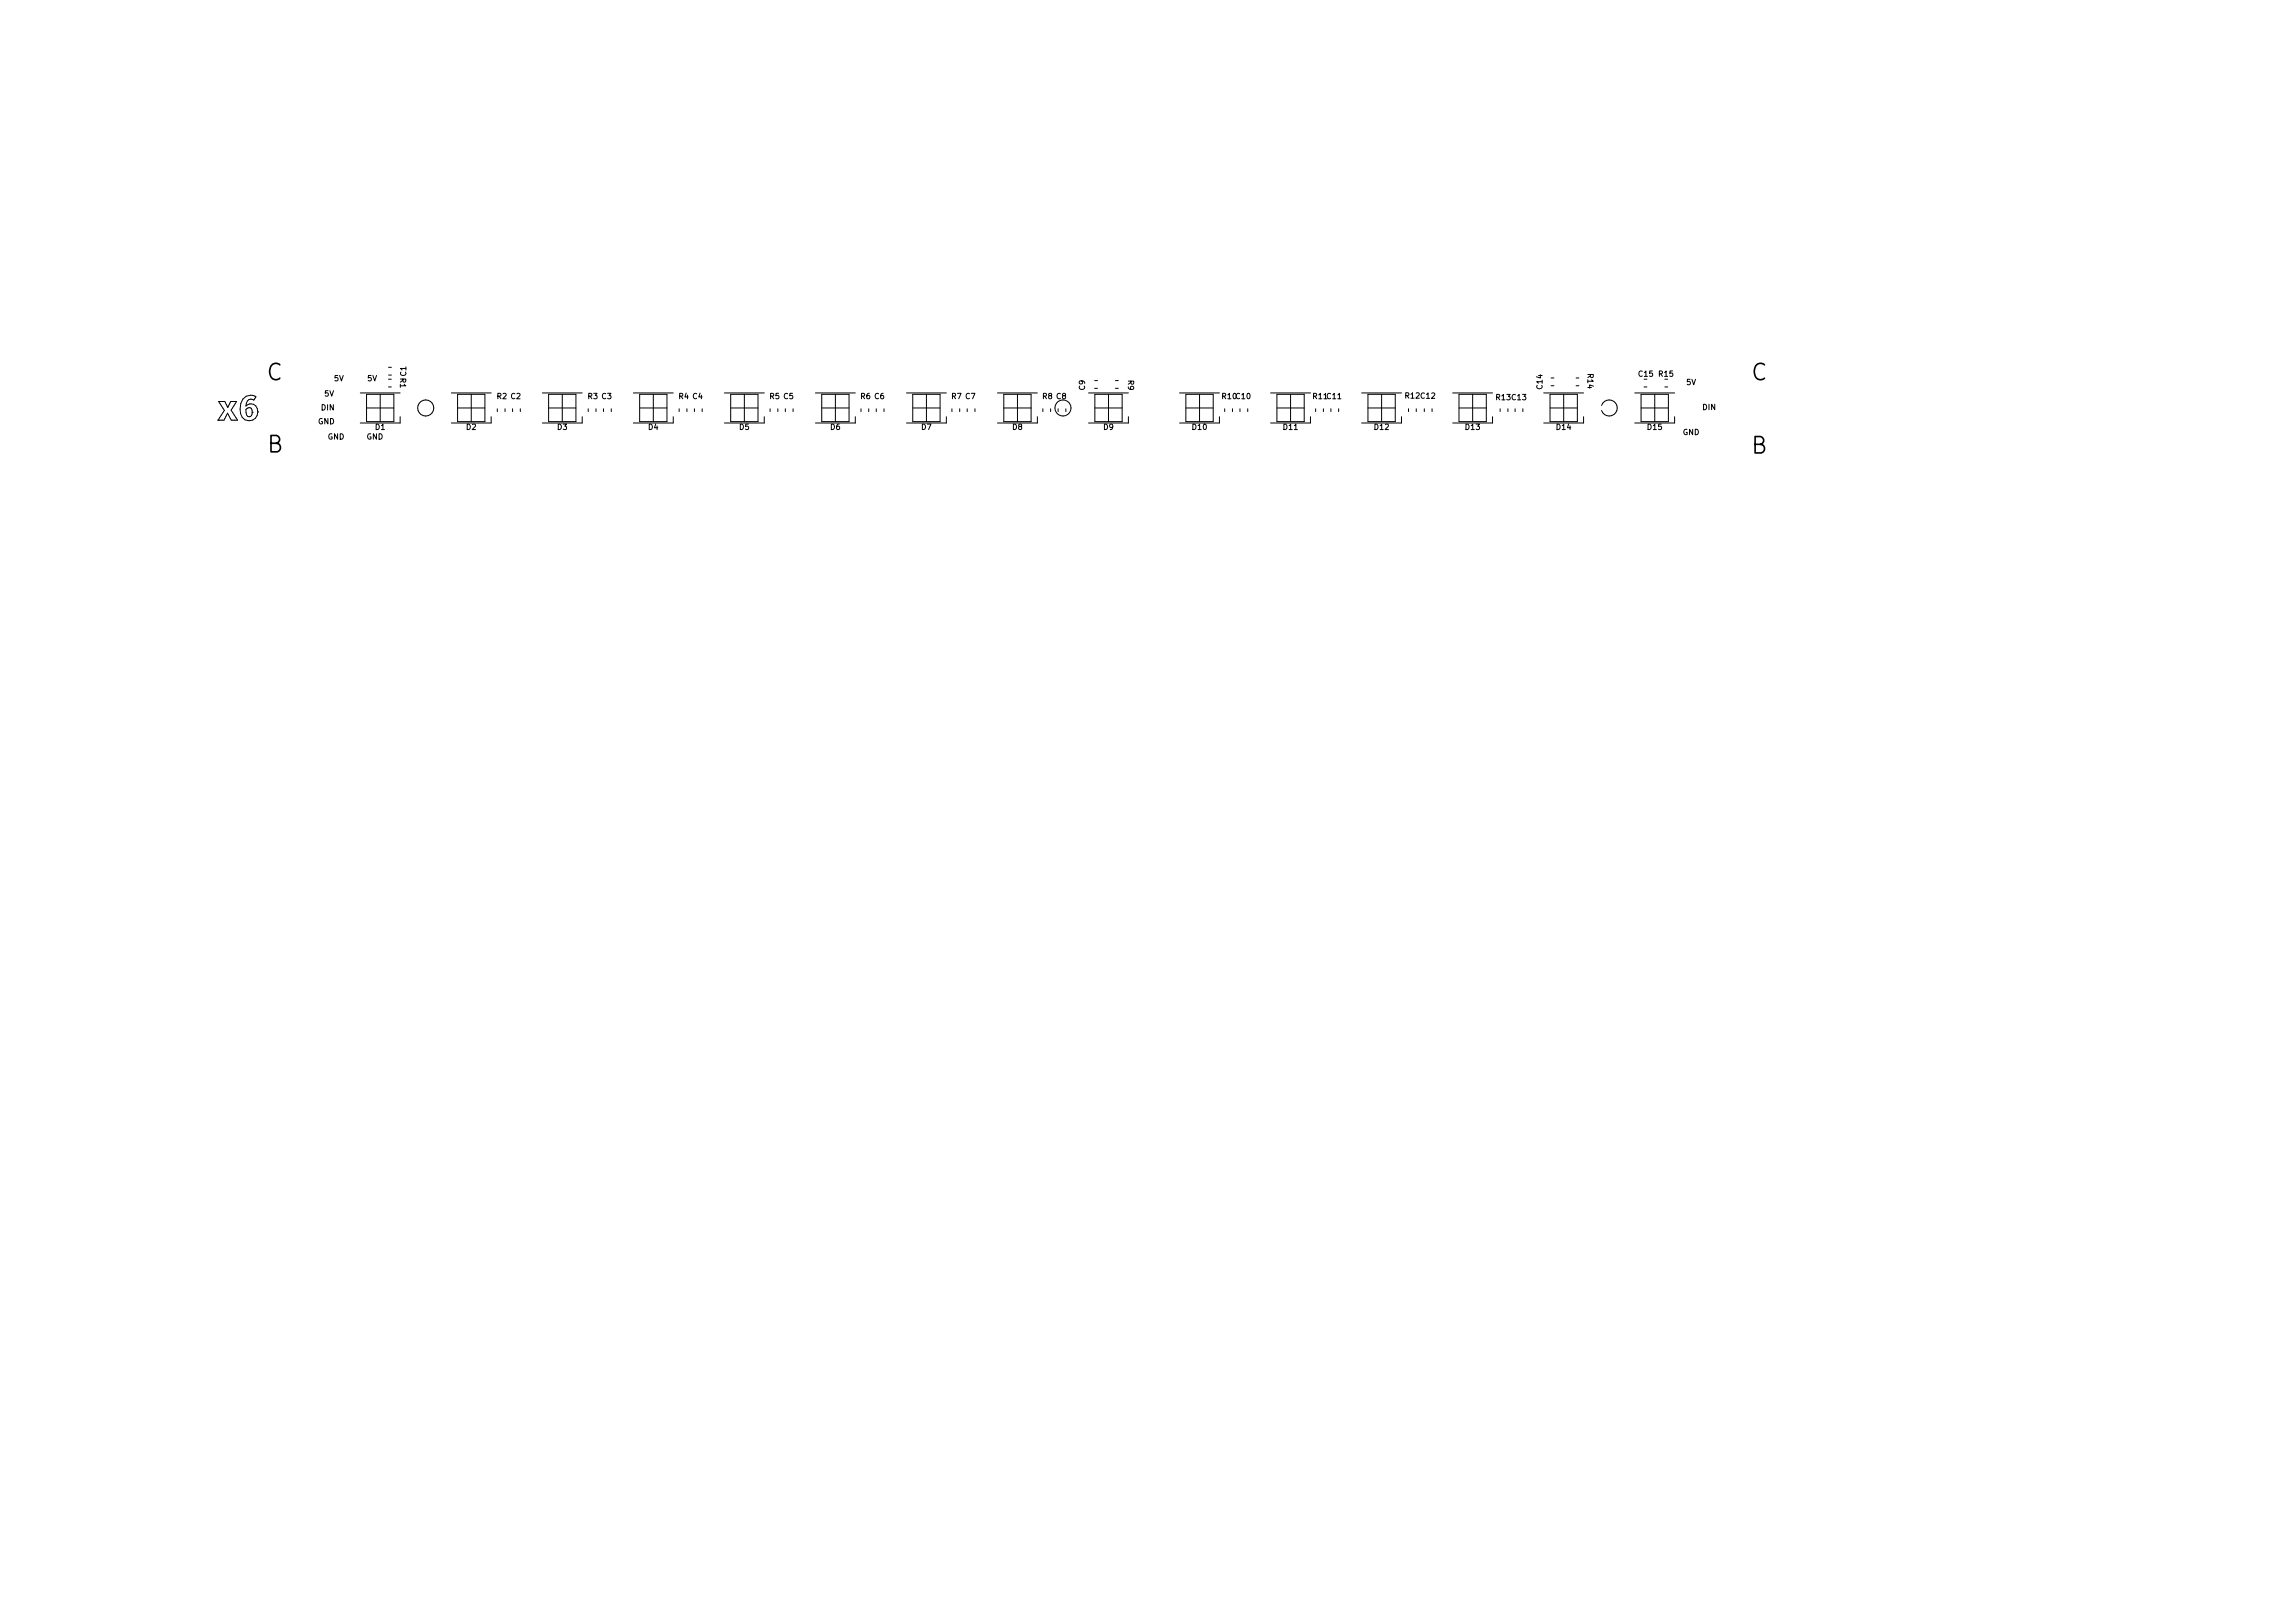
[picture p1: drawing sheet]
<svg xmlns="http://www.w3.org/2000/svg" width="420mm" height="297mm" viewBox="0 0 420 297" stroke-linecap="round" stroke-linejoin="round" font-family="sans-serif">
<defs><g id="words">
<g font-size="4.2">
<text x="48.8" y="69.6">C</text>
<text x="320.6" y="69.6">C</text>
<text x="48.9" y="82.8">B</text>
<text x="320.6" y="83">B</text>
</g>
<g font-size="1.4">
<text x="61.2" y="69.8">5V</text>
<text x="67.3" y="69.8">5V</text>
<text x="73.2" y="69.2" transform="rotate(90 73.2 69.2)">R1</text>
<text x="74.4" y="68.8" transform="rotate(-90 74.4 68.8)">C1</text>
<text x="198.6" y="71.4" transform="rotate(-90 198.6 71.4)">C9</text>
<text x="206.5" y="69.6" transform="rotate(90 206.5 69.6)">R9</text>
<text x="282.4" y="71.2" transform="rotate(-90 282.4 71.2)">C14</text>
<text x="290.6" y="68.5" transform="rotate(90 290.6 68.5)">R14</text>
<text x="300" y="68.9">C15</text>
<text x="303.7" y="68.9">R15</text>
<text x="308.7" y="70.5">5V</text>
<text x="58.2" y="77.6">GND</text>
<text x="58.8" y="75.1">DIN</text>
<text x="59.4" y="72.6">5V</text>
<text x="91" y="73">R2 C2</text>
<text x="107.6" y="73">R3 C3</text>
<text x="124.3" y="73">R4 C4</text>
<text x="140.9" y="73">R5 C5</text>
<text x="157.6" y="73">R6 C6</text>
<text x="174.2" y="73">R7 C7</text>
<text x="190.9" y="73">R8 C8</text>
<text x="223.8" y="73">R10C10</text>
<text x="240.4" y="73">R11C11</text>
<text x="257.3" y="72.9">R12 C12</text>
<text x="273.9" y="73.2">R13 C13</text>
<text x="311.7" y="75">DIN</text>
<text x="60" y="80.4">GND</text>
<text x="67.1" y="80.4">GND</text>
<text x="68.7" y="78.7">D1</text>
<text x="85.4" y="78.7">D2</text>
<text x="102" y="78.7">D3</text>
<text x="118.7" y="78.7">D4</text>
<text x="135.4" y="78.7">D5</text>
<text x="152" y="78.7">D6</text>
<text x="168.7" y="78.7">D7</text>
<text x="185.4" y="78.7">D8</text>
<text x="202" y="78.7">D9</text>
<text x="218.3" y="78.7">D10</text>
<text x="235" y="78.7">D11</text>
<text x="251.7" y="78.7">D12</text>
<text x="268.3" y="78.7">D13</text>
<text x="285" y="78.7">D14</text>
<text x="301.7" y="78.7">D15</text>
<text x="308.1" y="79.6">GND</text>
</g>
</g></defs>
<g fill="none" stroke="#000" stroke-width=".18">
<path d="M39.9 76.9h.1M40 73.5h1.2l.5 1.1 .5-1.1h1.1l-1 1.6 1.2 1.8h-1.2l-.6-1.3-.7 1.3h-1.1l1.2-1.8zM44.5 73a1.76 1.76 0 0 1 2.4-.4l-.4 .6-.3-.1a.82 .82 0 0 0-1.1 .7l-.1 .5a1.27 1.27 0 0 1 1.5-.3 1.27 1.27 0 0 1 .7 1.4 1.59 1.59 0 0 1-1.4 1.6 1.59 1.59 0 0 1-1.8-1.3v-.8l.1-1zM45 75l.3-.3a.52 .52 0 0 1 .8 .4 .93 .93 0 0 1-.5 1.2l-.3-.1-.1-.2zM46.2 75.4h.1M47.2 75.4h.1M66 71.9h7.3M67.1 74.7h5M67.1 72.2h5v5h-5zM69.6 72.2v5M71.1 69.4h.5M71.1 70.8h.5"/>
<path d="M71.1 68.6h.6M71.1 67.2h.6M73.3 76.3v1.1h-7.3M82.6 71.9h7.3M83.8 74.7h5M83.8 72.2h5v5h-5zM86.3 72.2v5M89.9 76.3v1.1h-7.3M91 74.8v.5M92.5 74.8v.5M93.8 74.8v.5M95.3 74.8v.5"/>
<path d="M99.3 71.9h7.3M100.4 74.7h5M100.4 72.2h5v5h-5zM102.9 72.2v5M106.6 76.3v1.1h-7.3M107.7 74.8v.5M109.1 74.8v.5M110.5 74.8v.5M111.9 74.8v.5M116 71.9h7.3M117.1 74.7h5M117.1 72.2h5v5h-5z"/>
<path d="M119.6 72.2v5M123.3 76.3v1.1h-7.3M124.3 74.8v.5M125.8 74.8v.5M127.1 74.8v.5M128.6 74.8v.5M132.6 71.9h7.3M133.8 74.7h5M133.8 72.2h5v5h-5zM136.3 72.2v5M139.9 76.3v1.1h-7.3M141 74.8v.5"/>
<path d="M142.4 74.8v.5M143.8 74.8v.5M145.2 74.8v.5M149.3 71.9h7.3M150.4 74.7h5M150.4 72.2h5v5h-5zM152.9 72.2v5M156.6 76.3v1.1h-7.3M157.6 74.8v.5M159 74.8v.5M160.4 74.8v.5M161.8 74.8v.5"/>
<path d="M166 71.9h7.3M167.1 74.7h5M167.1 72.2h5v5h-5zM169.6 72.2v5M173.3 76.3v1.1h-7.3M174.3 74.8v.5M175.7 74.8v.5M177.1 74.8v.5M178.5 74.8v.5M182.6 71.9h7.3M183.8 74.7h5M183.8 72.2h5v5h-5z"/>
<path d="M186.3 72.2v5M189.9 76.3v1.1h-7.3M190.9 74.8v.5M192.3 74.8v.5M193.7 74.8v.5M193.7 73.5a1.47 1.47 0 0 0-.2 2.2 1.47 1.47 0 0 0 2.2 0 1.47 1.47 0 0 0-.2-2.2M195.1 74.8v.5M199.3 71.9h7.3M200.4 69.7h.5M200.4 71.1h.5M200.4 74.7h5M200.4 72.2h5v5h-5z"/>
<path d="M202.9 72.2v5M204.2 69.7h.5M204.2 71.1h.5M206.6 76.3v1.1h-7.3M215.9 71.9h7.3M217.1 74.7h5M217.1 72.2h5v5h-5zM219.6 72.2v5M223.2 76.3v1.1h-7.3M224.2 74.8v.5M225.6 74.8v.5M227 74.8v.5"/>
<path d="M228.4 74.8v.5M232.6 71.9h7.3M233.8 74.7h5M233.8 72.2h5v5h-5zM236.3 72.2v5M239.9 76.3v1.1h-7.3M240.9 74.8v.5M242.3 74.8v.5M243.7 74.8v.5M245.1 74.8v.5M249.3 71.9h7.3M250.4 74.7h5"/>
<path d="M250.4 72.2h5v5h-5zM252.9 72.2v5M256.6 76.3v1.1h-7.3M257.9 74.8v.5M259.3 74.8v.5M260.8 74.8v.5M262.2 74.8v.5M265.9 71.9h7.3M267.1 74.7h5M267.1 72.2h5v5h-5zM269.6 72.2v5M273.2 76.3v1.1h-7.3"/>
<path d="M274.6 74.8v.5M276.1 74.8v.5M277.4 74.8v.5M278.8 74.8v.5M282.6 71.9h7.3M283.8 72.2h5v5h-5zM283.8 74.7h5M284 69.2h.5M284 70.6h.5M286.3 72.2v5M288.5 69.2h.6M288.5 70.6h.6"/>
<path d="M289.9 76.3v1.1h-7.3M293.2 74.2a1.47 1.47 0 0 1 2.3-.7 1.47 1.47 0 0 1 0 2.4 1.47 1.47 0 0 1-2.3-.8M299.3 71.9h7.3M300.4 72.2h5v5h-5zM300.4 74.7h5M301 70.8h.5M302.9 72.2v5M304.8 70.8h.5M306.6 76.3v1.1h-7.3"/>
<circle cx="77.9" cy="74.7" r="1.47"/>
</g>
<use href="#words"/>
</svg>
